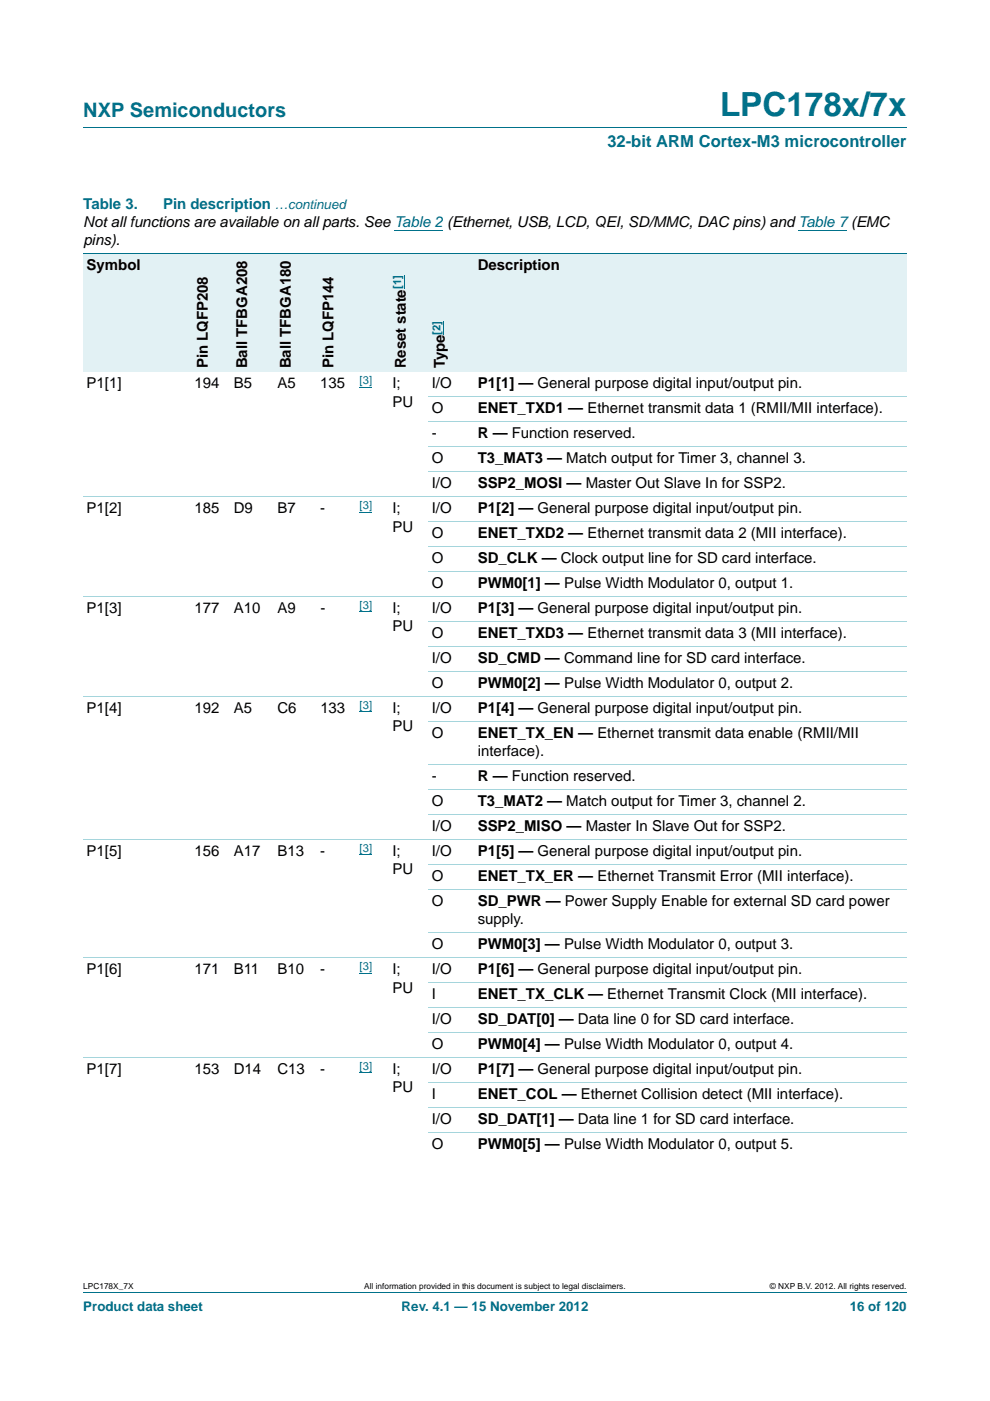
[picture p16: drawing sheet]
<svg xmlns="http://www.w3.org/2000/svg" width="210mm" height="297mm" viewBox="0 0 210 297" stroke-linecap="round" stroke-linejoin="round" font-family="sans-serif">
<defs><g id="words">
<text font-size="7" fill="#00718a" x="152.7" y="24.6">LPC178x/7x</text>
<text font-size="4.2" fill="#00718a" x="17.7" y="24.9">NXP Semiconductors</text>
<text font-size="3.5" fill="#00718a" x="128.8" y="31.1">32-bit ARM Cortex-M3 microcontroller</text>
<g font-size="3.2" fill="#00718a">
<text x="17.7" y="44.3">Table 3.</text>
<text x="34.6" y="44.3">Pin description</text>
</g>
<g font-size="3.2">
<text x="17.7" y="48.2">Not all functions are available on all parts. See Table 2 (Ethernet, USB, LCD, QEI, SD/MMC, DAC pins) and Table 7(EMC</text>
<text x="17.7" y="52">pins).</text>
<text x="18.4" y="57.3">Symbol</text>
<text x="101.3" y="57.3">Description</text>
<text x="18.4" y="82.4">P1[1]</text>
<text x="41.2" y="82.4">194</text>
<text x="44.1" y="78.1" transform="rotate(-90 44.1 78.1)">Pin LQFP208</text>
<text x="49.6" y="82.4">B5</text>
<text x="52.4" y="78.1" transform="rotate(-90 52.4 78.1)">Ball TFBGA208</text>
<text x="58.8" y="82.4">A5</text>
<text x="61.7" y="78.1" transform="rotate(-90 61.7 78.1)">Ball TFBGA180</text>
<text x="67.9" y="82.4">135</text>
<text x="70.8" y="78.1" transform="rotate(-90 70.8 78.1)">Pin LQFP144</text>
<text x="83.2" y="82.4">I;</text>
<text x="86" y="78.1" transform="rotate(-90 86 78.1)">Reset state</text>
<text x="91.6" y="82.4">I/O</text>
<text x="94.4" y="78.1" transform="rotate(-90 94.4 78.1)">Type</text>
<text x="101.3" y="82.4">P1[1] — General purpose digital input/output pin.</text>
<text x="83.2" y="86.3">PU</text>
<text x="91.6" y="87.7">O</text>
<text x="101.3" y="87.7">ENET_TXD1 — Ethernet transmit data 1 (RMII/MII interface).</text>
<text x="91.6" y="92.9">-</text>
<text x="101.3" y="92.9">R — Function reserved.</text>
<text x="91.6" y="98.2">O</text>
<text x="101.3" y="98.2">T3_MAT3 — Match output for Timer 3, channel 3.</text>
<text x="91.6" y="103.5">I/O</text>
<text x="101.3" y="103.5">SSP2_MOSI — Master Out Slave In for SSP2.</text>
<text x="18.4" y="108.8">P1[2]</text>
<text x="41.2" y="108.8">185</text>
<text x="49.6" y="108.8">D9</text>
<text x="58.9" y="108.8">B7</text>
<text x="67.9" y="108.8">-</text>
<text x="83.2" y="108.8">I;</text>
<text x="83.2" y="112.7">PU</text>
<text x="91.6" y="108.8">I/O</text>
<text x="101.3" y="108.8">P1[2] — General purpose digital input/output pin.</text>
<text x="91.6" y="114.1">O</text>
<text x="91.6" y="119.4">O</text>
<text x="101.3" y="114.1">ENET_TXD2 — Ethernet transmit data 2 (MII interface).</text>
<text x="101.3" y="119.4">SD_CLK — Clock output line for SD card interface.</text>
<text x="91.6" y="124.7">O</text>
<text x="101.3" y="124.7">PWM0[1] — Pulse Width Modulator 0, output 1.</text>
<text x="18.4" y="130">P1[3]</text>
<text x="41.3" y="130">177</text>
<text x="49.6" y="130">A10</text>
<text x="58.9" y="130">A9</text>
<text x="68" y="130">-</text>
<text x="83.2" y="130">I;</text>
<text x="91.6" y="130">I/O</text>
<text x="101.3" y="130">P1[3] — General purpose digital input/output pin.</text>
<text x="83.2" y="133.9">PU</text>
<text x="91.6" y="135.3">O</text>
<text x="101.3" y="135.3">ENET_TXD3 — Ethernet transmit data 3 (MII interface).</text>
<text x="91.6" y="140.6">I/O</text>
<text x="101.3" y="140.6">SD_CMD — Command line for SD card interface.</text>
<text x="91.6" y="145.9">O</text>
<text x="101.3" y="145.9">PWM0[2] — Pulse Width Modulator 0, output 2.</text>
<text x="18.4" y="151.2">P1[4]</text>
<text x="41.3" y="151.2">192</text>
<text x="49.6" y="151.2">A5</text>
<text x="58.9" y="151.2">C6</text>
<text x="67.9" y="151.2">133</text>
<text x="83.2" y="151.2">I;</text>
<text x="83.2" y="155">PU</text>
<text x="91.6" y="151.2">I/O</text>
<text x="101.3" y="151.2">P1[4] — General purpose digital input/output pin.</text>
<text x="91.6" y="156.5">O</text>
<text x="101.3" y="156.5">ENET_TX_EN — Ethernet transmit data enable (RMII/MII</text>
<text x="101.3" y="160.3">interface).</text>
<text x="91.6" y="165.6">-</text>
<text x="101.3" y="165.6">R — Function reserved.</text>
<text x="91.6" y="170.9">O</text>
<text x="101.3" y="170.9">T3_MAT2 — Match output for Timer 3, channel 2.</text>
<text x="91.6" y="176.2">I/O</text>
<text x="101.3" y="176.2">SSP2_MISO — Master In Slave Out for SSP2.</text>
<text x="18.4" y="181.5">P1[5]</text>
<text x="41.2" y="181.5">156</text>
<text x="49.6" y="181.5">A17</text>
<text x="58.9" y="181.5">B13</text>
<text x="67.9" y="181.5">-</text>
<text x="83.2" y="181.5">I;</text>
<text x="83.2" y="185.4">PU</text>
<text x="91.6" y="181.5">I/O</text>
<text x="101.3" y="181.5">P1[5] — General purpose digital input/output pin.</text>
<text x="91.6" y="186.8">O</text>
<text x="101.3" y="186.8">ENET_TX_ER — Ethernet Transmit Error (MII interface).</text>
<text x="91.6" y="192.1">O</text>
<text x="101.3" y="192.1">SD_PWR — Power Supply Enable for external SD card power</text>
<text x="101.3" y="196">supply.</text>
<text x="91.6" y="201.3">O</text>
<text x="101.3" y="201.3">PWM0[3] — Pulse Width Modulator 0, output 3.</text>
<text x="18.4" y="206.5">P1[6]</text>
<text x="41.2" y="206.5">171</text>
<text x="49.6" y="206.5">B11</text>
<text x="58.8" y="206.5">B10</text>
<text x="67.9" y="206.5">-</text>
<text x="83.2" y="206.5">I;</text>
<text x="91.6" y="206.5">I/O</text>
<text x="101.3" y="206.5">P1[6] — General purpose digital input/output pin.</text>
<text x="83.2" y="210.4">PU</text>
<text x="91.6" y="211.8">I</text>
<text x="101.3" y="211.8">ENET_TX_CLK — Ethernet Transmit Clock (MII interface).</text>
<text x="91.6" y="217.1">I/O</text>
<text x="101.3" y="217.1">SD_DAT[0] — Data line 0 for SD card interface.</text>
<text x="18.4" y="227.7">P1[7]</text>
<text x="41.2" y="227.7">153</text>
<text x="49.6" y="227.7">D14</text>
<text x="58.8" y="227.7">C13</text>
<text x="67.9" y="227.7">-</text>
<text x="83.2" y="227.7">I;</text>
<text x="91.6" y="222.4">O</text>
<text x="91.6" y="227.7">I/O</text>
<text x="101.3" y="222.4">PWM0[4] — Pulse Width Modulator 0, output 4.</text>
<text x="101.3" y="227.7">P1[7] — General purpose digital input/output pin.</text>
<text x="83.2" y="231.6">PU</text>
<text x="91.6" y="233">I</text>
<text x="101.3" y="233">ENET_COL — Ethernet Collision detect (MII interface).</text>
<text x="91.6" y="238.3">I/O</text>
<text x="101.3" y="238.3">SD_DAT[1] — Data line 1 for SD card interface.</text>
<text x="91.6" y="243.6">O</text>
<text x="101.3" y="243.6">PWM0[5] — Pulse Width Modulator 0, output 5.</text>
</g>
<g font-size="2.8" fill="#00718a">
<text x="58.3" y="44.3">…continued</text>
<text x="17.7" y="277.9">Product data sheet</text>
<text x="85.2" y="277.9">Rev. 4.1 — 15 November 2012</text>
<text x="180.2" y="277.9">16 of 120</text>
</g>
<g font-size="2.4" fill="#00f">
<text x="85.1" y="61.3" transform="rotate(-90 85.1 61.3)">[1]</text>
<text x="93.4" y="71" transform="rotate(-90 93.4 71)">[2]</text>
<text x="76.3" y="81.4">[3]</text>
<text x="76.3" y="107.9">[3]</text>
<text x="76.3" y="129">[3]</text>
<text x="76.3" y="150.2">[3]</text>
<text x="76.3" y="180.6">[3]</text>
<text x="76.3" y="205.6">[3]</text>
<text x="76.3" y="226.8">[3]</text>
</g>
<g font-size="1.8">
<text x="17.7" y="273.3">LPC178X_7X</text>
<text x="77.2" y="273.3">All information provided in this document is subject to legal disclaimers.</text>
<text x="163.3" y="273.3">© NXP B.V. 2012. All rights reserved.</text>
</g>
</g></defs>
<path d="M17.7 27h174.6M17.7 273.9h174.6" fill="none" stroke="#00718a" stroke-width=".21"/>
<path d="M83.7 48.9h10.3M169.4 48.9h10.2M76.3 82.1h2.6M76.3 108.6h2.6M76.3 129.8h2.6M76.3 150.9h2.6M76.3 181.3h2.6M76.3 206.3h2.6M76.3 227.5h2.6" fill="none" stroke="#00f" stroke-width=".21"/>
<g fill="#e2f1f4">
<path d="M17.7 53.8h22.8v25h-22.8z"/>
<path d="M40.5 53.8h8.4v25h-8.4z"/>
<path d="M48.9 53.8h9.2v25h-9.2z"/>
<path d="M58.1 53.8h9.1v25h-9.1z"/>
<path d="M67.2 53.8h8.4v25h-8.4z"/>
<path d="M75.6 53.8h15.3v25h-15.3z"/>
</g>
<path d="M85.8 58.4v2.9" fill="none" stroke="#00f" stroke-width=".21"/>
<path d="M90.9 53.8h9.7v25h-9.7z" fill="#e2f1f4"/>
<path d="M94.1 68.1v2.9" fill="none" stroke="#00f" stroke-width=".21"/>
<path d="M100.6 53.8h91.7v25h-91.7z" fill="#e2f1f4"/>
<path d="M17.7 53.8h174.6" fill="none" stroke="#00718a" stroke-width=".21"/>
<g fill="none" stroke="#a5d5dc" stroke-width=".21">
<path d="M90.9 84.1h101.4M90.9 89.4h101.4M90.9 94.7h101.4M17.7 105.3h174.6M90.9 100h101.4M90.9 110.6h101.4M90.9 115.9h101.4M17.7 126.5h174.6M90.9 121.2h101.4M90.9 131.8h101.4M90.9 137.1h101.4M17.7 147.6h174.6"/>
<path d="M90.9 142.3h101.4M90.9 152.9h101.4M17.7 178h174.6M90.9 162.1h101.4M90.9 167.4h101.4M90.9 172.7h101.4M90.9 183.3h101.4M90.9 188.6h101.4M90.9 197.7h101.4M17.7 203h174.6M90.9 208.3h101.4M90.9 213.6h101.4"/>
<path d="M90.9 218.9h101.4M17.7 224.2h174.6M90.9 229.5h101.4M90.9 234.8h101.4M90.9 240.1h101.4"/>
</g>
<use href="#words"/>
</svg>
